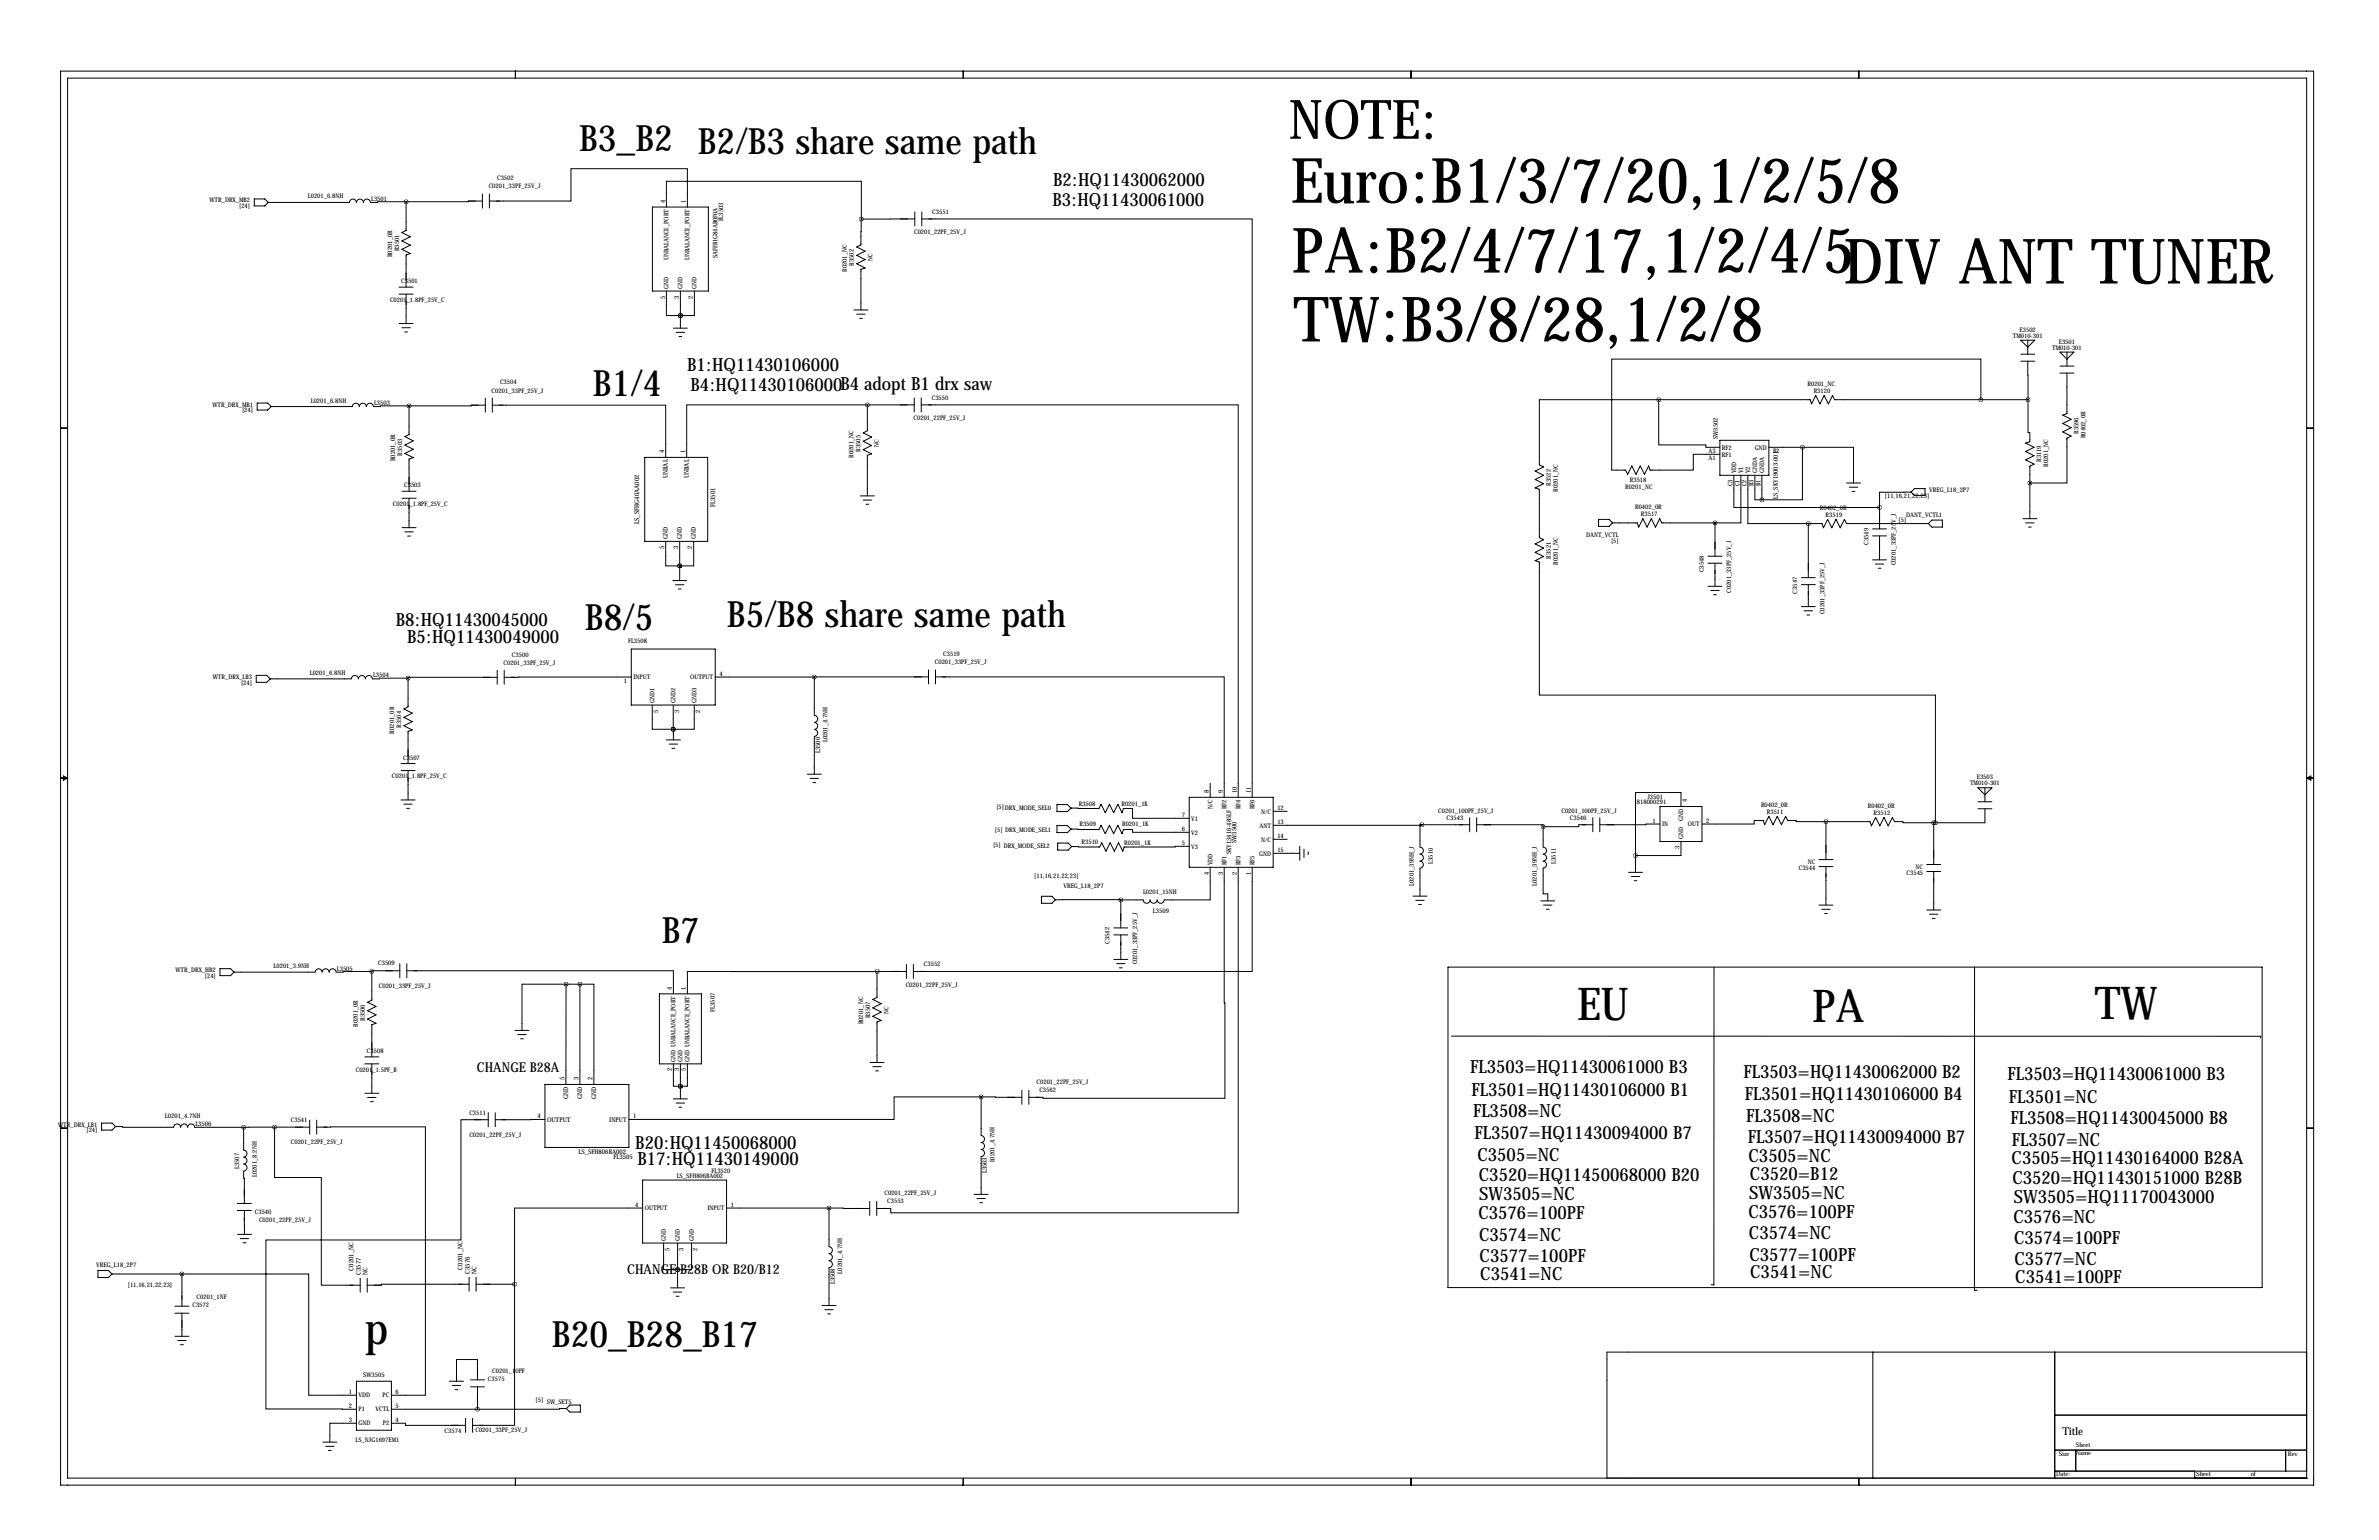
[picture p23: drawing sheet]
<svg xmlns="http://www.w3.org/2000/svg" width="864mm" height="559mm" viewBox="0 0 864 559" stroke-linecap="round" stroke-linejoin="round" font-family="sans-serif">
<defs><g id="words">
<g font-size="22.7">
<text x="468.5" y="73.6">Euro:B1/3/7/20,1/2/5/8</text>
<text x="468.9" y="98.9">PA:B2/4/7/17,1/2/4/5DIV ANT TUNER</text>
<text x="469.5" y="123.9">TW:B3/8/28,1/2/8</text>
</g>
<text font-size="19.7" x="467.9" y="50.3">NOTE:</text>
<g font-size="16.5">
<text x="572.6" y="370.1">EU</text>
<text x="658" y="370.8">PA</text>
<text x="760.4" y="369.8">TW</text>
<text x="132.4" y="487.7">p</text>
</g>
<g font-size="13.2">
<text x="210.2" y="54.7">B3_B2 B2/B3 share same path</text>
<text x="215.2" y="143.8">B1/4</text>
<text x="263.9" y="227.6">B5/B8 share same path</text>
<text x="212.3" y="228.7">B8/5</text>
<text x="240.2" y="342.2">B7</text>
<text x="200.4" y="488.9">B20_B28_B17</text>
</g>
<g font-size="6.6">
<text x="382.3" y="67.3">B2:HQ11430062000</text>
<text x="382" y="74.7">B3:HQ11430061000</text>
<text x="249.4" y="134.6">B1:HQ11430106000</text>
<text x="250.7" y="141.7">B4:HQ11430106000B4 adopt B1 drx saw</text>
<text x="143.7" y="227.1">B8:HQ11430045000</text>
<text x="147.8" y="233.4">B5:HQ11430049000</text>
<text x="533.7" y="389.4">FL3503=HQ11430061000 B3</text>
<text x="632.9" y="391">FL3503=HQ11430062000 B2</text>
<text x="728.8" y="391.9">FL3503=HQ11430061000 B3</text>
<text x="534.2" y="397.5">FL3501=HQ11430106000 B1</text>
<text x="633.4" y="399.1">FL3501=HQ11430106000 B4</text>
<text x="729.3" y="400">FL3501=NC</text>
<text x="534.7" y="405.4">FL3508=NC</text>
<text x="633.9" y="407">FL3508=NC</text>
<text x="729.8" y="407.9">FL3508=HQ11430045000 B8</text>
<text x="535.2" y="413.3">FL3507=HQ11430094000 B7</text>
<text x="230.6" y="417.1">B20:HQ11450068000</text>
<text x="634.4" y="414.9">FL3507=HQ11430094000 B7</text>
<text x="730.3" y="415.8">FL3507=NC</text>
<text x="231.4" y="422.7">B17:HQ11430149000</text>
<text x="536.3" y="421.2">C3505=NC</text>
<text x="634.7" y="421.6">C3505=NC</text>
<text x="730.2" y="422.4">C3505=HQ11430164000 B28A</text>
<text x="536.9" y="428.4">C3520=HQ11450068000 B20</text>
<text x="635.3" y="428.2">C3520=B12</text>
<text x="730.5" y="429.5">C3520=HQ11430151000 B28B</text>
<text x="537" y="435.4">SW3505=NC</text>
<text x="635" y="435.1">SW3505=NC</text>
<text x="731" y="436.6">SW3505=HQ11170043000</text>
<text x="536.7" y="442.5">C3576=100PF</text>
<text x="634.7" y="442.1">C3576=100PF</text>
<text x="730.9" y="443.7">C3576=NC</text>
<text x="634.9" y="449.7">C3574=NC</text>
<text x="536.9" y="450.1">C3574=NC</text>
<text x="731.1" y="451.4">C3574=100PF</text>
<text x="537.1" y="457.8">C3577=100PF</text>
<text x="635.1" y="457.4">C3577=100PF</text>
<text x="731.3" y="459">C3577=NC</text>
<text x="537.4" y="464.3">C3541=NC</text>
<text x="635.4" y="463.9">C3541=NC</text>
<text x="731.6" y="465.5">C3541=100PF</text>
</g>
<g font-size="4.9">
<text x="173.1" y="389.1">CHANGE B28A</text>
<text x="227.7" y="462.3">CHANGE B28B OR B20/B12</text>
</g>
<text font-size="4" x="748.7" y="520.6">Title</text>
<g font-size="2.4">
<text x="241.1" y="164.4" transform="rotate(-90 241.1 164.4)">4</text>
<text x="248.8" y="164.4" transform="rotate(-90 248.8 164.4)">1</text>
<text x="242.5" y="173.5" transform="rotate(-90 242.5 173.5)">UNBAL</text>
<text x="250.1" y="173.5" transform="rotate(-90 250.1 173.5)">UNBAL</text>
<text x="259.6" y="184" transform="rotate(-90 259.6 184)">FL3501</text>
<text x="232" y="190.2" transform="rotate(-90 232 190.2)">LS_SFHG40AA002</text>
<text x="242.5" y="195.7" transform="rotate(-90 242.5 195.7)">GND</text>
<text x="247.6" y="195.7" transform="rotate(-90 247.6 195.7)">GND</text>
<text x="252.6" y="195.7" transform="rotate(-90 252.6 195.7)">GND</text>
<text x="241.1" y="199.2" transform="rotate(-90 241.1 199.2)">5</text>
<text x="246.2" y="199.2" transform="rotate(-90 246.2 199.2)">3</text>
<text x="251.3" y="199.2" transform="rotate(-90 251.3 199.2)">2</text>
<text x="204.9" y="392" transform="rotate(-90 204.9 392)">5</text>
<text x="210" y="392" transform="rotate(-90 210 392)">3</text>
<text x="215.1" y="392" transform="rotate(-90 215.1 392)">2</text>
<text x="206.3" y="398.7" transform="rotate(-90 206.3 398.7)">GND</text>
<text x="211.3" y="398.7" transform="rotate(-90 211.3 398.7)">GND</text>
<text x="216.4" y="398.7" transform="rotate(-90 216.4 398.7)">GND</text>
<text x="195.1" y="405.7">4</text>
<text x="198.6" y="407">OUTPUT</text>
<text x="221.1" y="407">INPUT</text>
<text x="229.8" y="405.7">1</text>
<text x="209.9" y="418.6">LS_SFH806BA002</text>
<text x="222.7" y="420.6">FL3505</text>
<text x="128.4" y="461" transform="rotate(-90 128.4 461)">C0201_NC</text>
<text x="167.9" y="460.7" transform="rotate(-90 167.9 460.7)">C0201_NC</text>
<text x="131" y="462.5" transform="rotate(-90 131 462.5)">C3577</text>
<text x="133.4" y="462.5" transform="rotate(-90 133.4 462.5)">NC</text>
<text x="170.5" y="462.2" transform="rotate(-90 170.5 462.2)">C3576</text>
<text x="173" y="462.2" transform="rotate(-90 173 462.2)">NC</text>
</g>
<g font-size="2.3">
<text x="180.4" y="65.4">C3502</text>
<text x="177.4" y="68.4">C0201_33PF_25V_J</text>
<text x="76" y="73.5">WTR_DRX_MB2</text>
<text x="86.8" y="75.6">[24]</text>
<text x="111.8" y="72">L0201_6.8NH</text>
<text x="134.7" y="72.9">L3501</text>
<text x="241.4" y="73.6" transform="rotate(-90 241.4 73.6)">4</text>
<text x="249" y="73.6" transform="rotate(-90 249 73.6)">1</text>
<text x="338.4" y="77.5">C3551</text>
<text x="262.6" y="80.3" transform="rotate(-90 262.6 80.3)">FL3503</text>
<text x="331.8" y="85">C0201_22PF_25V_J</text>
<text x="142.3" y="93.3" transform="rotate(-90 142.3 93.3)">R0201_0R</text>
<text x="144.9" y="91.2" transform="rotate(-90 144.9 91.2)">R3501</text>
<text x="242.7" y="94.5" transform="rotate(-90 242.7 94.5)">UNBALANCE_PORT</text>
<text x="250.3" y="94.5" transform="rotate(-90 250.3 94.5)">UNBALANCE_PORT</text>
<text x="260.5" y="93.8" transform="rotate(-90 260.5 93.8)">SAFFB1G84AB0F0A</text>
<text x="316.7" y="94.8" transform="rotate(-90 316.7 94.8)">NC</text>
<text x="307.4" y="98.7" transform="rotate(-90 307.4 98.7)">R0201_NC</text>
<text x="310" y="96.5" transform="rotate(-90 310 96.5)">R3502</text>
<text x="145.6" y="102.8">C3501</text>
<text x="242.7" y="104.9" transform="rotate(-90 242.7 104.9)">GND</text>
<text x="247.8" y="104.9" transform="rotate(-90 247.8 104.9)">GND</text>
<text x="252.9" y="104.9" transform="rotate(-90 252.9 104.9)">GND</text>
<text x="141.6" y="109.5">C0201_1.8PF_25V_C</text>
<text x="241.4" y="108.3" transform="rotate(-90 241.4 108.3)">5</text>
<text x="246.5" y="108.3" transform="rotate(-90 246.5 108.3)">3</text>
<text x="251.6" y="108.3" transform="rotate(-90 251.6 108.3)">2</text>
<text x="730.7" y="122.5">TM010-301</text>
<text x="733.1" y="120.4">E3502</text>
<text x="747.3" y="124.7">E3501</text>
<text x="744.9" y="126.8">TM010-301</text>
<text x="178.5" y="142.4">C0201_33PF_25V_J</text>
<text x="181.5" y="139.5">C3504</text>
<text x="656.2" y="140">R0201_NC</text>
<text x="658.4" y="142.5">R3120</text>
<text x="77.1" y="147.5">WTR_DRX_MB1</text>
<text x="87.9" y="149.6">[24]</text>
<text x="112.8" y="146.1">L0201_6.8NH</text>
<text x="135.8" y="147">L3503</text>
<text x="338.2" y="145">C3550</text>
<text x="331.6" y="152.5">C0201_22PF_25V_J</text>
<text x="623.6" y="159.3" transform="rotate(-90 623.6 159.3)">SW3502</text>
<text x="754.5" y="157.5" transform="rotate(-90 754.5 157.5)">R3596</text>
<text x="757" y="159.1" transform="rotate(-90 757 159.1)">R0402_0R</text>
<text x="143.4" y="167.4" transform="rotate(-90 143.4 167.4)">R0201_0R</text>
<text x="145.9" y="165.3" transform="rotate(-90 145.9 165.3)">R3503</text>
<text x="309.8" y="166.1" transform="rotate(-90 309.8 166.1)">R0201_NC</text>
<text x="312.3" y="163.9" transform="rotate(-90 312.3 163.9)">R3505</text>
<text x="319" y="162.3" transform="rotate(-90 319 162.3)">NC</text>
<text x="620.2" y="167">A1</text>
<text x="620.2" y="164.4">A3</text>
<text x="625.1" y="165.7">RF1</text>
<text x="625.1" y="163.1">RF2</text>
<text x="637" y="163.1">GND</text>
<text x="643.6" y="164.4">B2</text>
<text x="741" y="167.6" transform="rotate(-90 741 167.6)">R3119</text>
<text x="630.2" y="171.7" transform="rotate(-90 630.2 171.7)">VDD</text>
<text x="632.8" y="171.7" transform="rotate(-90 632.8 171.7)">V1</text>
<text x="635.3" y="171.7" transform="rotate(-90 635.3 171.7)">V2</text>
<text x="637.8" y="171.7" transform="rotate(-90 637.8 171.7)">GNDA</text>
<text x="640.4" y="171.7" transform="rotate(-90 640.4 171.7)">GNDA</text>
<text x="743.5" y="169.3" transform="rotate(-90 743.5 169.3)">R0201_NC</text>
<text x="146.7" y="176.8">C3503</text>
<text x="563" y="176.3" transform="rotate(-90 563 176.3)">R3522</text>
<text x="565.5" y="178.5" transform="rotate(-90 565.5 178.5)">R0201_NC</text>
<text x="589.9" y="177.3">R0201_NC</text>
<text x="591.6" y="174.7">R3518</text>
<text x="628.9" y="176.5" transform="rotate(-90 628.9 176.5)">C3</text>
<text x="631.4" y="176.5" transform="rotate(-90 631.4 176.5)">C1</text>
<text x="634" y="176.5" transform="rotate(-90 634 176.5)">C2</text>
<text x="636.5" y="176.4" transform="rotate(-90 636.5 176.4)">B3</text>
<text x="639.1" y="176.4" transform="rotate(-90 639.1 176.4)">B1</text>
<text x="700.3" y="178.6">VREG_L18_2P7</text>
<text x="142.6" y="183.6">C0201_1.8PF_25V_C</text>
<text x="593.5" y="184.7">R0402_0R</text>
<text x="645.4" y="181.1" transform="rotate(-90 645.4 181.1)">LS_SKY19003-001</text>
<text x="660.6" y="184.9">R0402_0R</text>
<text x="684.3" y="180.7">[11,16,21,22,23]</text>
<text x="595.6" y="187.2">R3517</text>
<text x="662.7" y="187.5">R3519</text>
<text x="689.2" y="189.6">[5]</text>
<text x="692" y="187.5">DANT_VCTL1</text>
<text x="575.7" y="194.8">DANT_VCTL</text>
<text x="584.8" y="196.9">[5]</text>
<text x="678.2" y="197.7" transform="rotate(-90 678.2 197.7)">C3549</text>
<text x="563" y="202.7" transform="rotate(-90 563 202.7)">R3521</text>
<text x="565.5" y="204.9" transform="rotate(-90 565.5 204.9)">R0201_NC</text>
<text x="618.5" y="207.6" transform="rotate(-90 618.5 207.6)">C3548</text>
<text x="688.2" y="205.2" transform="rotate(-90 688.2 205.2)">C0201_33PF_25V_J</text>
<text x="628.5" y="215.1" transform="rotate(-90 628.5 215.1)">C0201_33PF_25V_J</text>
<text x="652.4" y="215.4" transform="rotate(-90 652.4 215.4)">C3547</text>
<text x="662.4" y="222.9" transform="rotate(-90 662.4 222.9)">C0201_33PF_25V_J</text>
<text x="228" y="233.2">FL3508</text>
<text x="185.8" y="238.2">C3500</text>
<text x="342.4" y="238.1">C3519</text>
<text x="112.5" y="244.9">L0201_6.8NH</text>
<text x="135.4" y="245.8">L3504</text>
<text x="182.8" y="241.2">C0201_33PF_25V_J</text>
<text x="261.2" y="245.2">4</text>
<text x="339.3" y="241">C0201_33PF_25V_J</text>
<text x="77.3" y="246.3">WTR_DRX_LB3</text>
<text x="87.5" y="248.4">[24]</text>
<text x="226.4" y="247.8">1</text>
<text x="229.9" y="246.5">INPUT</text>
<text x="250.6" y="246.5">OUTPUT</text>
<text x="237.6" y="255.1" transform="rotate(-90 237.6 255.1)">GND1</text>
<text x="245.2" y="255.1" transform="rotate(-90 245.2 255.1)">GND2</text>
<text x="252.8" y="255.1" transform="rotate(-90 252.8 255.1)">GND3</text>
<text x="238.9" y="258.5" transform="rotate(-90 238.9 258.5)">5</text>
<text x="246.5" y="258.5" transform="rotate(-90 246.5 258.5)">3</text>
<text x="254.1" y="258.5" transform="rotate(-90 254.1 258.5)">2</text>
<text x="143.1" y="266.2" transform="rotate(-90 143.1 266.2)">R0201_0R</text>
<text x="145.6" y="264.1" transform="rotate(-90 145.6 264.1)">R3504</text>
<text x="300.4" y="269.3" transform="rotate(-90 300.4 269.3)">L0201_4.7NH</text>
<text x="146.4" y="275.6">C3507</text>
<text x="297.7" y="273.3" transform="rotate(-90 297.7 273.3)">L3500</text>
<text x="142.3" y="282.4">C0201_1.8PF_25V_C</text>
<text x="438.8" y="287.8" transform="rotate(-90 438.8 287.8)">8</text>
<text x="443.9" y="287.8" transform="rotate(-90 443.9 287.8)">9</text>
<text x="449" y="287.8" transform="rotate(-90 449 287.8)">10</text>
<text x="454.1" y="287.8" transform="rotate(-90 454.1 287.8)">11</text>
<text x="715.1" y="284.9">TM010-301</text>
<text x="717.6" y="282.8">E3503</text>
<text x="361.7" y="293.6">[5]DRX_MODE_SEL0</text>
<text x="391.6" y="292.5">R3508</text>
<text x="407.1" y="292.5">R0201_1K</text>
<text x="440.1" y="293.6" transform="rotate(-90 440.1 293.6)">N/C</text>
<text x="445.2" y="293.6" transform="rotate(-90 445.2 293.6)">RF2</text>
<text x="450.3" y="293.6" transform="rotate(-90 450.3 293.6)">RF4</text>
<text x="455.4" y="293.6" transform="rotate(-90 455.4 293.6)">RF6</text>
<text x="463.7" y="293.9">12</text>
<text x="594.2" y="291.7">818000291</text>
<text x="598" y="289.9">J3501</text>
<text x="612.3" y="291.1" transform="rotate(-90 612.3 291.1)">4</text>
<text x="639.3" y="292.7">R0402_0R</text>
<text x="678" y="293.1">R0402_0R</text>
<text x="391.8" y="299.8">R3509</text>
<text x="407.3" y="299.8">R0201_1K</text>
<text x="429" y="296.4">7</text>
<text x="432.5" y="297.7">V1</text>
<text x="457.9" y="295.2">N/C</text>
<text x="463.7" y="299">13</text>
<text x="522.1" y="294.9">C0201_100PF_25V_J</text>
<text x="525.2" y="297.6">C3543</text>
<text x="566.8" y="294.9">C0201_100PF_25V_J</text>
<text x="569.9" y="297.6">C3546</text>
<text x="599.9" y="298.5">1</text>
<text x="603.4" y="299.8">IN</text>
<text x="611" y="297.8" transform="rotate(-90 611 297.8)">GND</text>
<text x="612.7" y="299.8">OUT</text>
<text x="619.4" y="298.5">2</text>
<text x="641.4" y="295.2">R3511</text>
<text x="680.1" y="295.6">R3512</text>
<text x="361.2" y="301.9">[5] DRX_MODE_SEL1</text>
<text x="429" y="301.5">6</text>
<text x="432.5" y="302.8">V2</text>
<text x="448.8" y="305.9" transform="rotate(-90 448.8 305.9)">SW3500</text>
<text x="457.2" y="300.3">ANT</text>
<text x="457.9" y="305.4">N/C</text>
<text x="463.7" y="304">14</text>
<text x="611" y="304.6" transform="rotate(-90 611 304.6)">GND</text>
<text x="360.5" y="307.4">[5] DRX_MODE_SEL2</text>
<text x="392.6" y="306.4">R3510</text>
<text x="408.1" y="306.7">R0201_1K</text>
<text x="429" y="306.6">5</text>
<text x="432.5" y="307.9">V3</text>
<text x="446.9" y="310" transform="rotate(-90 446.9 310)">SKY13416-485LF</text>
<text x="457.1" y="310.4">GND</text>
<text x="463.7" y="309.1">15</text>
<text x="609.7" y="308.1" transform="rotate(-90 609.7 308.1)">3</text>
<text x="438.8" y="317.4" transform="rotate(-90 438.8 317.4)">4</text>
<text x="440.1" y="313.9" transform="rotate(-90 440.1 313.9)">VDD</text>
<text x="443.9" y="317.4" transform="rotate(-90 443.9 317.4)">3</text>
<text x="445.2" y="313.9" transform="rotate(-90 445.2 313.9)">RF1</text>
<text x="449" y="317.4" transform="rotate(-90 449 317.4)">2</text>
<text x="450.3" y="313.9" transform="rotate(-90 450.3 313.9)">RF3</text>
<text x="454.1" y="317.4" transform="rotate(-90 454.1 317.4)">1</text>
<text x="455.4" y="313.9" transform="rotate(-90 455.4 313.9)">RF5</text>
<text x="520.1" y="313.5" transform="rotate(-90 520.1 313.5)">L3510</text>
<text x="564.8" y="313.5" transform="rotate(-90 564.8 313.5)">L3511</text>
<text x="653" y="315.8">C3544</text>
<text x="656.3" y="313.4">NC</text>
<text x="692.1" y="317.6">C3545</text>
<text x="695.4" y="315.2">NC</text>
<text x="375.4" y="318.6">[11,16,21,22,23]</text>
<text x="386" y="322.2">VREG_L18_2P7</text>
<text x="513.2" y="321.4" transform="rotate(-90 513.2 321.4)">L0201_39NH_J</text>
<text x="557.9" y="321.4" transform="rotate(-90 557.9 321.4)">L0201_39NH_J</text>
<text x="415" y="324.3">L0201_15NH</text>
<text x="418.5" y="331.5">L3509</text>
<text x="402.8" y="342.5" transform="rotate(-90 402.8 342.5)">C3542</text>
<text x="63.7" y="352.8">WTR_DRX_HB2</text>
<text x="99.3" y="351.3">L0201_3.9NH</text>
<text x="122.3" y="352.2">L3505</text>
<text x="137.3" y="350.3">C3509</text>
<text x="335.4" y="350.6">C3552</text>
<text x="412.8" y="350" transform="rotate(-90 412.8 350)">C0201_33PF_25V_J</text>
<text x="74.4" y="354.9">[24]</text>
<text x="137.5" y="358.3">C0201_33PF_25V_J</text>
<text x="243.9" y="359.1" transform="rotate(-90 243.9 359.1)">4</text>
<text x="249" y="359.1" transform="rotate(-90 249 359.1)">1</text>
<text x="328.8" y="358.1">C0201_22PF_25V_J</text>
<text x="132.4" y="370.5" transform="rotate(-90 132.4 370.5)">R3506</text>
<text x="259.5" y="367.1" transform="rotate(-90 259.5 367.1)">FL3507</text>
<text x="313.3" y="371.7" transform="rotate(-90 313.3 371.7)">R0201_NC</text>
<text x="315.8" y="369.5" transform="rotate(-90 315.8 369.5)">R3507</text>
<text x="322.5" y="367.9" transform="rotate(-90 322.5 367.9)">NC</text>
<text x="129.9" y="372.6" transform="rotate(-90 129.9 372.6)">R0201_0R</text>
<text x="133.2" y="382.1">C3508</text>
<text x="129.1" y="388.8">C0201_1.5PF_B</text>
<text x="243.9" y="388.7" transform="rotate(-90 243.9 388.7)">2</text>
<text x="245.3" y="385.3" transform="rotate(-90 245.3 385.3)">GND UNBALANCE_PORT</text>
<text x="246.5" y="388.7" transform="rotate(-90 246.5 388.7)">3</text>
<text x="247.8" y="385.3" transform="rotate(-90 247.8 385.3)">GND</text>
<text x="249" y="388.7" transform="rotate(-90 249 388.7)">5</text>
<text x="250.3" y="385.3" transform="rotate(-90 250.3 385.3)">GND UNBALANCE_PORT</text>
<text x="376.3" y="393.3">C0201_22PF_25V_J</text>
<text x="377.3" y="396.2">C3562</text>
<text x="59.9" y="405.8">L0201_4.7NH</text>
<text x="105.6" y="407.1">C3541</text>
<text x="170.4" y="404.4">C3511</text>
<text x="21.1" y="408.8">WTR_DRX_LB1</text>
<text x="31.4" y="410.9">[24]</text>
<text x="70.9" y="408.5">L3506</text>
<text x="170.4" y="412.4">C0201_22PF_25V_J</text>
<text x="105.6" y="415.1">C0201_22PF_25V_J</text>
<text x="86.9" y="424.2" transform="rotate(-90 86.9 424.2)">L3507</text>
<text x="258.3" y="425.7">FL3520</text>
<text x="358.3" y="425.7" transform="rotate(-90 358.3 425.7)">L3563</text>
<text x="361" y="421.8" transform="rotate(-90 361 421.8)">L0201_4.7NH</text>
<text x="93.3" y="427.1" transform="rotate(-90 93.3 427.1)">L0201_8.2NH</text>
<text x="245.7" y="427.5">LS_SFH806BA002</text>
<text x="230.6" y="437.8">4</text>
<text x="265.3" y="437.8">1</text>
<text x="321.1" y="433.7">C0201_22PF_25V_J</text>
<text x="322.1" y="436.6">C3553</text>
<text x="92.5" y="440.6">C3540</text>
<text x="94" y="443.3">C0201_22PF_25V_J</text>
<text x="234" y="439.2">OUTPUT</text>
<text x="256.8" y="439.2">INPUT</text>
<text x="241.7" y="450.3" transform="rotate(-90 241.7 450.3)">GND</text>
<text x="243" y="453.8" transform="rotate(-90 243 453.8)">5</text>
<text x="246.8" y="450.3" transform="rotate(-90 246.8 450.3)">GND</text>
<text x="248.1" y="453.8" transform="rotate(-90 248.1 453.8)">3</text>
<text x="251.9" y="450.3" transform="rotate(-90 251.9 450.3)">GND</text>
<text x="253.2" y="453.8" transform="rotate(-90 253.2 453.8)">2</text>
<text x="34.9" y="459.7">VREG_L18_2P7</text>
<text x="46.4" y="466.9">[11,16,21,22,23]</text>
<text x="303.1" y="466" transform="rotate(-90 303.1 466)">L3508</text>
<text x="305.8" y="462.1" transform="rotate(-90 305.8 462.1)">L0201_4.7NH</text>
<text x="71.4" y="471.5">C0201_1NF</text>
<text x="69.8" y="474.2">C3572</text>
<text x="131.8" y="499.7">SW3505</text>
<text x="177.1" y="500.9">C3575</text>
<text x="178.7" y="498.2">C0201_10PF</text>
<text x="126.7" y="505.8">1</text>
<text x="130.1" y="507.1">VDD</text>
<text x="138.8" y="507.1">PC</text>
<text x="143.6" y="505.8">6</text>
<text x="194.4" y="508.9">[5] SW_SET5</text>
<text x="126.7" y="510.8">2</text>
<text x="126.7" y="515.9">3</text>
<text x="130.1" y="512.2">P1</text>
<text x="136.3" y="512.2">VCTL</text>
<text x="143.6" y="510.8">5</text>
<text x="143.6" y="515.9">4</text>
<text x="130.1" y="517.2">GND</text>
<text x="139" y="517.2">P2</text>
<text x="161.4" y="520">C3574</text>
<text x="172.6" y="519.6">C0201_33PF_25V_J</text>
<text x="129" y="523.1">LS_NJG1697EM1</text>
<text x="753.5" y="525.1">Sheet</text>
<text x="753.5" y="528">Name</text>
<text x="747.4" y="528.2">Size</text>
<text x="830.5" y="528.5">Rev</text>
<text x="746.4" y="535.6">Date:</text>
<text x="797.2" y="535.6">Sheet</text>
<text x="817" y="535.6">of</text>
</g>
</g></defs>
<g fill="none" stroke="#000" stroke-width=".36">
<path d="M22 25.8h817.9v513.1h-817.9zM24.5 28.3h812.8v508h-812.8zM187.1 25.8v2.5M349.7 25.8v2.5M512.2 25.8v2.5M674.8 25.8v2.5M92.3 72.2h3.8l1.3 1.3-1.3 1.2h-3.8zM147.4 73.2h-10.4v.3h-2.5a1.27 1.27 0 0 0-1.3-1.3 1.27 1.27 0 0 0-1.3 1.2 1.27 1.27 0 0 0-1.2-1.2 1.27 1.27 0 0 0-1.3 1.2 1.27 1.27 0 0 0-1.3-1.2 1.27 1.27 0 0 0-1.3 1.2l-29.4 .1M147.4 73.2v10.4l-1.5 .8 3 1.5-3 1.5 3 1.6-3 1.5 3 1.5-1.5 .5v11.7M175.1 72.9h-5.1v.3h-22.6M175.1 70.4v5.1M177.6 72.9h29.7v-11.7h42.2v13.9"/>
<path d="M177.6 70.4v5.1M236.8 75.1h20.3v30.5h-20.3zM241.9 75.1v-9.3h70.8v13.7M312.7 79.5l-.2 9.3-1.5 .8 3 1.5-3 1.6 3 1.5-3 1.5 3 1.5-1.5 .5v14.8M332.1 79.5h-19.4M332.1 76.9v5.1M334.6 79.5h120v209.8M334.6 76.9v5.1M144.9 106.7h5.1M144.9 104.2h5.1M144.9 117.4h5.1M145.9 118.9h3"/>
<path d="M147.4 106.7v10.7M241.9 105.6v8.9h5.1M244.4 119.1h5.1M247 114.5h.1M247 105.6v13.5M252.1 105.6v8.9h-5.1M310 112.5h5.1M311 114h3M312 115.5h1M146.9 120.4h1M245.5 120.6h3M246.5 122.1h1"/>
<path d="M733.6 123.4h5l-2.5 2.6zM733.6 128.5h5M733.6 131.1h5M736.1 131.1l.1 13.9M736.1 123.4v5.1M747.8 127.8h5.1l-2.6 2.5zM747.8 132.8h5.1M747.8 135.4h5.1M750.3 135.4v14.7l-1.5 .5 3 1.5-3 1.6 3 1.5-3 1.5 3 1.5-1.5 .8v16.3h-13.4M750.3 127.8v5M22 155.3h2.5M93.4 146.3h3.8l1.3 1.2-1.3 1.3h-3.8z"/>
<path d="M98.5 147.5h29.4M127.9 147.5a1.27 1.27 0 0 1 1.3-1.2 1.27 1.27 0 0 1 1.3 1.2M130.5 147.5a1.27 1.27 0 0 1 1.2-1.2 1.27 1.27 0 0 1 1.3 1.2M148.5 147.3h-10.4v.2h-2.6a1.27 1.27 0 0 0-1.2-1.2 1.27 1.27 0 0 0-1.3 1.2M148.5 147.3v10.4l-1.5 .7 3 1.6-3 1.5 3 1.5-3 1.5 3 1.6-1.5 .5v11.7M176.2 147h-5.1v.3h-22.6M176.2 144.5v5.1M178.7 147h63v19M178.7 144.5v5.1M314.9 146.9h-65.6v19.1M314.9 146.9v9.4l-1.6 .8 3.1 1.5-3.1 1.5 3.1 1.5-3.1 1.6 3.1 1.5-1.5 .5v14.7M314.9 146.9h17"/>
<path d="M331.9 144.4v5.1M334.4 146.9h115.1v142.4M334.4 144.4v5.1M602.1 145h-43.3v23.7l1.5 .7-3 1.5 3 1.6-3 1.5 3 1.5-3 1.5 1.5 .5v17.6l1.5 .7-3 1.6 3 1.5-3 1.5 3 1.5-3 1.6 1.5 .5v48.2h143.8v46.4M602.1 145v16.4h17.2v.9h5M602.1 145h55l.5 1.6 1.5-3.1 1.6 3.1 1.5-3.1 1.5 3.1 1.5-3.1 .8 1.5h70.2M624.3 159.8h17.8v12.7h-17.8zM719.1 145v-14.7h-134v40.3h5l.8 1.5 1.5-3 1.5 3 1.5-3 1.6 3 1.5-3 .5 1.5h15.7v-5.8h9.6M736.2 145v12h.7v3.3l-1.6 .5 3.1 1.5-3.1 1.5 3.1 1.6-3.1 1.5 3.1 1.5-1.5 .8v19M837.3 155.3h2.6M145.9 178.3h5.1M234 166h22.9v30.4h-22.9z"/>
<path d="M312.3 179.9h5.1M629.4 172.5v11.6h52.9M632 172.5v17.2h-9.4M634.5 172.5v17.5h21.9M637 172.5v8.9h2.6M639.6 172.5v8.9M642.1 162.3h12.2M654.3 162.3h18.5v13M654.3 162.3v19.1h-14.7M670.3 175.3h5.1M671.3 176.8h3.1M672.3 178.3h1.1"/>
<path d="M693.7 178.6h-11.4v5.5M693.7 178.6l1.3-1.3h3.8v2.5h-3.8zM145.9 180.8h5.1M145.9 191.5h5.1M147 193h3M148 194.5h1M148.5 180.8v10.7M241.7 196.4v8.9h5M246.7 196.4v14.3M251.8 196.4v8.9h-5.1M313.3 181.5h3.1M314.4 183h1"/>
<path d="M580.3 188.5h3.8l1.3 1.2-1.3 1.3h-3.8zM585.4 189.7h9l.5 1.6 1.5-3.1 1.5 3.1 1.5-3.1 1.6 3.1 1.5-3.1 .7 1.5h19.4M622.6 189.7v12.1M656.4 190v19.6M656.4 190h5l.5 1.5 1.5-3 1.6 3 1.5-3 1.5 3 1.5-3 .8 1.5h29.7M679.8 194.5h5M679.8 191.9h5M682.3 184.1v7.8M682.3 194.5v8.6M701.3 188.7h3.8v2.6h-3.8l-1.3-1.3zM734.3 188.2h5.1M735.3 189.7h3.1"/>
<path d="M736.3 191.3h1.1M244.2 210.7h5.1M245.2 212.2h3.1M246.2 213.7h1M246.7 205.3h.1M620 204.4h5.1M620 201.8h5.1M620 212.8h5.1M621 214.3h3.1M622 215.8h1.1M622.6 204.4v8.4M653.9 212.1h5.1"/>
<path d="M653.9 209.6h5.1M656.4 212.1v8M679.8 203.1h5M680.8 204.7h3M681.8 206.2h1M229.2 235.5h30.4v20.3h-30.4zM653.9 220.1h5.1M654.9 221.6h3.1M655.9 223.2h1M93 245.1h3.8l1.3 1.2-1.3 1.3h-3.8zM148.1 246.1h-10.4v.2h-2.5a1.27 1.27 0 0 0-1.3-1.2 1.27 1.27 0 0 0-1.3 1.2 1.27 1.27 0 0 0-1.2-1.2 1.27 1.27 0 0 0-1.3 1.2 1.27 1.27 0 0 0-1.3-1.2 1.27 1.27 0 0 0-1.2 1.2h-29.5M148.1 246.1v10.4l-1.5 .8 3.1 1.5-3.1 1.5 3.1 1.5-3.1 1.5 3.1 1.6-1.6 .5v11.7"/>
<path d="M180.5 245.8h-32.4v.3M180.5 243.2v5.1M183 243.2v5.1M229.2 245.7l-46.2 .1M236.8 255.8v8.8h7.6M244.4 255.8v8.8M252 255.8v8.8h-7.6M259.6 245.7h36M295.6 245.7v13.9a1.27 1.27 0 0 1 1.2 1.3 1.27 1.27 0 0 1-1.2 1.2 1.27 1.27 0 0 1 1.2 1.3 1.27 1.27 0 0 1-1.2 1.3 1.27 1.27 0 0 1 1.2 1.2 1.27 1.27 0 0 1-1.2 1.3v13.7M337.1 245.6l-41.5 .1M337.1 243.1v5.1M339.6 245.6h104.8v43.7"/>
<path d="M339.6 243.1v5.1M145.6 279.6h5.1M145.6 277.1h5.1M148.1 279.6v10.7M241.9 268.5h5.1M242.9 270h3.1M243.9 271.5h1.1M244.4 264.6h.1M244.4 264.6v3.9M22 282.3h2.5M23 281.6l1.5 .7-1.5 .8zM145.6 290.3h5.1"/>
<path d="M146.6 291.8h3.1M147.6 293.3h1M293.1 280.9h5M294.1 282.4h3M295.1 284h1M383.7 299.6h3.8l1.3 1.2-1.3 1.3h-3.8zM383.7 291.9h3.8l1.3 1.3-1.3 1.3h-3.8zM388.8 293.2l10.1 .2 .8-1.6 1.5 3.1 1.5-3.1 1.6 3.1 1.5-3.1 1.5 3.1 .5-1.5h3.3v3.5h20.6M431.7 289.3h30.5v25.4h-30.5zM439.3 284.2v5.1M462.2 294.4h5.1M516.1 299.3h-.6v8.1a1.27 1.27 0 0 1 1.2 1.3 1.27 1.27 0 0 1-1.2 1.2 1.27 1.27 0 0 1 1.2 1.3 1.27 1.27 0 0 1-1.2 1.3 1.27 1.27 0 0 1 1.2 1.2 1.27 1.27 0 0 1-1.2 1.3v10.2"/>
<path d="M516.1 299.3v.2h-53.9M516.1 299.3h17.4M533.5 296.7v5.1M536 299.3h24.2v.7M536 296.7v5.1M560.2 300v7.4a1.27 1.27 0 0 1 1.2 1.3 1.27 1.27 0 0 1-1.2 1.2 1.27 1.27 0 0 1 1.2 1.3 1.27 1.27 0 0 1-1.2 1.3 1.27 1.27 0 0 1 1.2 1.2 1.27 1.27 0 0 1-1.2 1.3v9.4h1.6v2.5M578.2 299.3h-5.1v.7h-12.9M578.2 296.7v5.1M580.7 296.7v5.1M602.6 299h-5.1v.3h-16.8M602.6 292.7h15.2v12.7h-15.2zM610.2 292.7v-5.1h-16.5v22.8"/>
<path d="M662.8 298.1h16l.5 1.6 1.6-3.1 1.5 3.1 1.5-3.1 1.5 3.1 1.6-3.1 .7 1.5h3.1v.5h11.2M662.8 298.1h-10.8v-.4h-3l-.8-1.5-1.5 3.1-1.5-3.1-1.6 3.1-1.5-3.1-1.5 3.1-.5-1.6h-3.3v1.3h-19M662.8 298.1v13.8M702 298.6v15.1M718 285.9h5.1l-2.6 2.5zM718 290.9h5.1M718 293.5h5.1M720.5 285.9v5M720.5 293.5v5.1h-18.5M837.3 282.3h2.6M837.3 282.3l1.6-.7v1.5zM383.9 305.9h3.9l1.2 1.3-1.2 1.3h-3.9z"/>
<path d="M388.8 300.8l10.1 .2 .8-1.5 1.5 3 1.5-3 1.6 3 1.5-3 1.5 3 .5-1.5h3.3v1h20.6M431.7 307.1h-5.1v.2h-18.5l-.5 1.6-1.6-3.1-1.5 3.1-1.5-3.1-1.5 3.1-1.6-3.1-.7 1.5-10.2-.1M439.3 314.7v11.8l-16.7 .1a1.27 1.27 0 0 1-1.3 1.2 1.27 1.27 0 0 1-1.2-1.3 1.27 1.27 0 0 1-1.3 1.3 1.27 1.27 0 0 1-1.3-1.3 1.27 1.27 0 0 1-1.2 1.3 1.27 1.27 0 0 1-1.3-1.3h-8.1M444.4 314.7l.3 83.8h-66.1v-.3h-5.1M449.5 314.7v125.4h-126.2v-1.6h-5M454.6 314.7v37.8h-123M462.2 304.5h5.1M462.2 309.6h9.6M471.8 307.1v5.1M473.4 308.1v3M474.9 309.1v1M591.2 316.5h5"/>
<path d="M592.2 318.1h3M593.2 319.6h1M593.7 310.4v6.1M610.2 305.4v5h-16.5M660.3 314.5h5.1M660.3 311.9h5.1M662.8 314.5v13.9M699.4 316.2h5.1M699.4 313.7h5.1M702 316.2v14M378.1 325.2h3.8l1.2 1.3-1.2 1.3h-3.8zM383.1 326.5h23.8"/>
<path d="M404.3 339.2h5.1M404.3 336.7h5.1M406.9 326.5v10.2M406.9 339.2v8.9M512.9 325.2h5.1M513.9 326.7h3.1M515 328.2h1M559.3 326.9h5.1M560.3 328.4h3.1M561.3 329.9h1.1M660.3 328.4h5.1M661.3 329.9h3.1"/>
<path d="M662.3 331.5h1M699.4 330.2h5.1M700.4 331.7h3.1M701.4 333.2h1.1M79.9 351.5h3.8l1.2 1.3-1.2 1.2h-3.8zM135 352.5h-10.4v.3h-2.6a1.27 1.27 0 0 0-1.2-1.3 1.27 1.27 0 0 0-1.3 1.2 1.27 1.27 0 0 0-1.3-1.2 1.27 1.27 0 0 0-1.3 1.2 1.27 1.27 0 0 0-1.2-1.2 1.27 1.27 0 0 0-1.3 1.2l-29.5 .1M135 352.5v10.4l-1.5 .8 3 1.5-3 1.5 3 1.5-3 1.6 3 1.5-1.5 .5v11.7M145.1 352.2h-10.1v.3M145.1 349.7v5.1M147.7 352.2h96.7v8.4M147.7 349.7v5.1M205.5 357.1h-16v16.8"/>
<path d="M205.5 357.1l-.1 36.4M205.5 357.1h5M210.5 357.1h5.1v36.4M210.5 357.1v36.4M318.5 352.5l-.1 9.4-1.6 .8 3.1 1.5-3.1 1.5 3.1 1.5-3.1 1.6 3.1 1.5-1.5 .5v14.7M318.5 352.5h-69v8.1M318.5 352.5h10.5M329 350v5M331.6 350v5M404.3 348.1h5.1M405.3 349.7h3.1M406.3 351.2h1.1"/>
<path d="M525.6 350.9h295.6v116.3h-295.6zM622.2 350.9l-.1 115.3h-.9M716.8 350.9l-.1 117.3h1.1M186.9 373.9h5.1M188 375.4h3M189 376.9h1M239.4 360.6h15.2v25.4h-15.2zM526.9 376h293.8l-.1 .6M132.4 386h5.1M132.4 383.5h5.1M132.4 396.7h5.1M133.5 398.2h3"/>
<path d="M134.5 399.7h1M135 386v10.7M197.8 393.5h30.5v22.9h-30.5zM244.4 386v8.2h2.6M244.4 398.7h5.1M247 394.2h.1M247 386v12.7M249.5 386v8.2h-2.5M315.8 385.5h5.1M316.8 387h3.1M317.9 388.6h1M356.2 398v14a1.27 1.27 0 0 1 1.2 1.3 1.27 1.27 0 0 1-1.2 1.3 1.27 1.27 0 0 1 1.2 1.3 1.27 1.27 0 0 1-1.2 1.2 1.27 1.27 0 0 1 1.2 1.3 1.27 1.27 0 0 1-1.2 1.3v13.7"/>
<path d="M356.2 398l14.7 .2M356.2 398h-31.6v8.2h-96.3M370.9 395.6v5.1M373.5 395.6v5.1M22 409.3h2.5M36.9 407.5h3.8l1.3 1.3-1.3 1.3h-3.8zM42 408.8h2.5v.2h18.5a1.27 1.27 0 0 1 1.3-1.2 1.27 1.27 0 0 1 1.3 1.2 1.27 1.27 0 0 1 1.3-1.2 1.27 1.27 0 0 1 1.2 1.2 1.27 1.27 0 0 1 1.3-1.2 1.27 1.27 0 0 1 1.3 1.2h17.7M88.4 409l.1 8.3a1.27 1.27 0 0 1 1.2 1.3 1.27 1.27 0 0 1-1.2 1.3 1.27 1.27 0 0 1 1.2 1.2 1.27 1.27 0 0 1-1.2 1.3 1.27 1.27 0 0 1 1.2 1.3 1.27 1.27 0 0 1-1.3 1.2v2.6h.3v9.2M99.7 409h-11.3M99.7 409v18.3h16.9v39h14.2M99.7 409h12.7M112.4 406.5v5"/>
<path d="M115 409l39.4-.1v97.4h-12.3M115 406.5v5M177.2 406.3h-9.9v43.6h-70.8v61.4l32.9 .1M177.2 403.8v5M179.8 403.8v5M197.8 406.2l-18 .1M245.5 400.3h3M246.5 401.8h1M837.3 409.3h2.6M86.2 439.2h5M86.2 436.7h5M88.7 439.2v8.7"/>
<path d="M233.3 438.4h-46.5v27.6M233.3 428.2h30.5v22.9h-30.5zM263.8 438.4h37.1M300.9 438.4l.1 14a1.27 1.27 0 0 1 1.2 1.2 1.27 1.27 0 0 1-1.2 1.3 1.27 1.27 0 0 1 1.2 1.3 1.27 1.27 0 0 1-1.2 1.3 1.27 1.27 0 0 1 1.2 1.2 1.27 1.27 0 0 1-1.3 1.3v13.7M300.9 438.4l14.8 .1M315.7 436v5M318.3 436v5M353.6 433.4h5.1M354.6 434.9h3.1M355.7 436.4h1M86.2 447.9h5.1M87.2 449.4h3.1"/>
<path d="M88.2 451h1.1M240.9 451.1v9.6h5.1M246 451.1v16.2M251.1 451.1v9.6h-5.1M35.6 461h3.8l1.2 1.3-1.2 1.2h-3.8zM40.6 462.3h25.4M63.5 474h5.1M63.5 476.5h5.1M66 462.3h46.1v44h17.3M66 462.3v11.7M66 476.5v8.4M130.8 463.8v5.1"/>
<path d="M133.3 463.8v5.1M170.3 466h-31.9v.3h-5.1M170.3 463.4v5.1M172.8 466h14M172.8 463.4v5.1M186.8 466v51.2h-15.2M243.4 467.3h5.1M244.4 468.8h3.1M245.5 470.4h1M246 460.7h.1M298.4 473.7h5.1M299.4 475.2h3.1"/>
<path d="M300.4 476.8h1M63.5 484.9h5.1M64.5 486.4h3.1M65.5 487.9h1M679.9 490.6v45.7M745.9 490.6v45.7M837.3 490.6h-254v45.7M129.4 516.4h-9.7v6.9M129.4 501.2h12.7v17.8h-12.7zM142.1 516.4h5.1v.8h21.8M142.1 511.4h31.2M163.2 501.2h5"/>
<path d="M164.2 502.7h3M165.2 504.2h1M169 514.7v5M170.8 500.7h5.1M170.8 503.2h5.1M171.6 514.7v5M173.3 500.7v-7.4h-7.6v7.9M173.3 503.2v8.2M205.6 511.1h-2.6v.3h-29.7M206.9 509.8h3.8v2.6h-3.8l-1.3-1.3zM745.9 513.5h91.4M117.2 523.3h5.1"/>
<path d="M118.2 524.8h3.1M119.2 526.3h1M187.1 536.3v2.6M349.7 536.3v2.6M512.2 536.3v2.6M674.8 536.3v2.6M745.9 526.2h91.4M745.9 533.8h91.4M753.5 526.2v7.6M796.7 536.3h.1M796.7 533.8v2.5M829.7 526.2v7.6"/>
<path d="M837.3 536.3h.1"/>
</g>
<path d="M147.4 73.2a.05 .05 0 0 0 .1 0 .05 .05 0 0 0-.1 0zM134.9 352.5a.06 .06 0 0 0 .1 0 .06 .06 0 0 0-.1 0zM148.4 147.3a.05 .05 0 0 0 .1 0 .05 .05 0 0 0-.1 0zM246.9 114.5a.05 .05 0 0 0 .1 0 .05 .05 0 0 0-.1 0zM246.9 114.5a.05 .05 0 0 0 .1 0 .05 .05 0 0 0-.1 0zM246.7 205.3a.05 .05 0 0 0 .1 0 .05 .05 0 0 0-.1 0zM246.7 205.3a.05 .05 0 0 0 .1 0 .05 .05 0 0 0-.1 0zM314.8 146.9a.05 .05 0 0 0 .1 0 .05 .05 0 0 0-.1 0zM246.9 394.2a.05 .05 0 0 0 .1 0 .05 .05 0 0 0-.1 0zM246.9 394.2a.05 .05 0 0 0 .1 0 .05 .05 0 0 0-.1 0zM245.9 460.7a.06 .06 0 0 0 .1 0 .06 .06 0 0 0-.1 0zM245.9 460.7a.06 .06 0 0 0 .1 0 .06 .06 0 0 0-.1 0zM662.8 298.1a.06 .06 0 0 0 .1 0 .06 .06 0 0 0-.1 0zM701.9 298.6a.05 .05 0 0 0 .1 0 .05 .05 0 0 0-.1 0zM593.6 310.4a.1 .1 0 0 0 .2 0 .1 .1 0 0 0-.2 0zM406.8 326.5a.06 .06 0 0 0 .1 0 .06 .06 0 0 0-.1 0zM318.4 352.5a.05 .05 0 0 0 .1 0 .05 .05 0 0 0-.1 0zM300.9 438.4a.05 .05 0 0 0 .1 0 .05 .05 0 0 0-.1 0zM656.4 190a.05 .05 0 0 0 .1 0 .05 .05 0 0 0-.1 0zM88.4 409a.06 .06 0 0 0 .1 0 .06 .06 0 0 0-.1 0zM148.1 246.1a.06 .06 0 0 0 .1 0 .06 .06 0 0 0-.1 0zM244.3 264.6a.1 .1 0 0 0 .2 0 .1 .1 0 0 0-.2 0zM244.3 264.6a.1 .1 0 0 0 .2 0 .1 .1 0 0 0-.2 0zM736.1 145a.05 .05 0 0 0 .1 0 .05 .05 0 0 0-.1 0zM736.8 175.3a.05 .05 0 0 0 .1 0 .05 .05 0 0 0-.1 0zM622.5 189.7a.05 .05 0 0 0 .1 0 .05 .05 0 0 0-.1 0zM654.2 162.3a.1 .1 0 0 0 .2 0 .1 .1 0 0 0-.2 0zM639.5 181.4a.05 .05 0 0 0 .1 0 .05 .05 0 0 0-.1 0zM682.2 184.1a.05 .05 0 0 0 .1 0 .05 .05 0 0 0-.1 0zM312.6 79.5a.05 .05 0 0 0 .1 0 .05 .05 0 0 0-.1 0zM295.6 245.7a.05 .05 0 0 0 .1 0 .05 .05 0 0 0-.1 0zM516.1 299.3a.05 .05 0 0 0 .1 0 .05 .05 0 0 0-.1 0zM560.1 300a.05 .05 0 0 0 .1 0 .05 .05 0 0 0-.1 0zM702.5 298.6a.05 .05 0 0 0 .1 0 .05 .05 0 0 0-.1 0zM719 145a.05 .05 0 0 0 .1 0 .05 .05 0 0 0-.1 0zM602.1 145a.05 .05 0 0 0 .1 0 .05 .05 0 0 0-.1 0zM205.4 357.1a.05 .05 0 0 0 .1 0 .05 .05 0 0 0-.1 0zM210.5 357.1a.05 .05 0 0 0 .1 0 .05 .05 0 0 0-.1 0zM356.1 398a.05 .05 0 0 0 .1 0 .05 .05 0 0 0-.1 0zM66 462.3a.05 .05 0 0 0 .1 0 .05 .05 0 0 0-.1 0zM173.3 511.4a.06 .06 0 0 0 .1 0 .06 .06 0 0 0-.1 0zM186.7 466a.05 .05 0 0 0 .1 0 .05 .05 0 0 0-.1 0zM99.6 409a.06 .06 0 0 0 .1 0 .06 .06 0 0 0-.1 0z" fill="#000" stroke="#000" stroke-width="1.5"/>
<use href="#words"/>
</svg>
